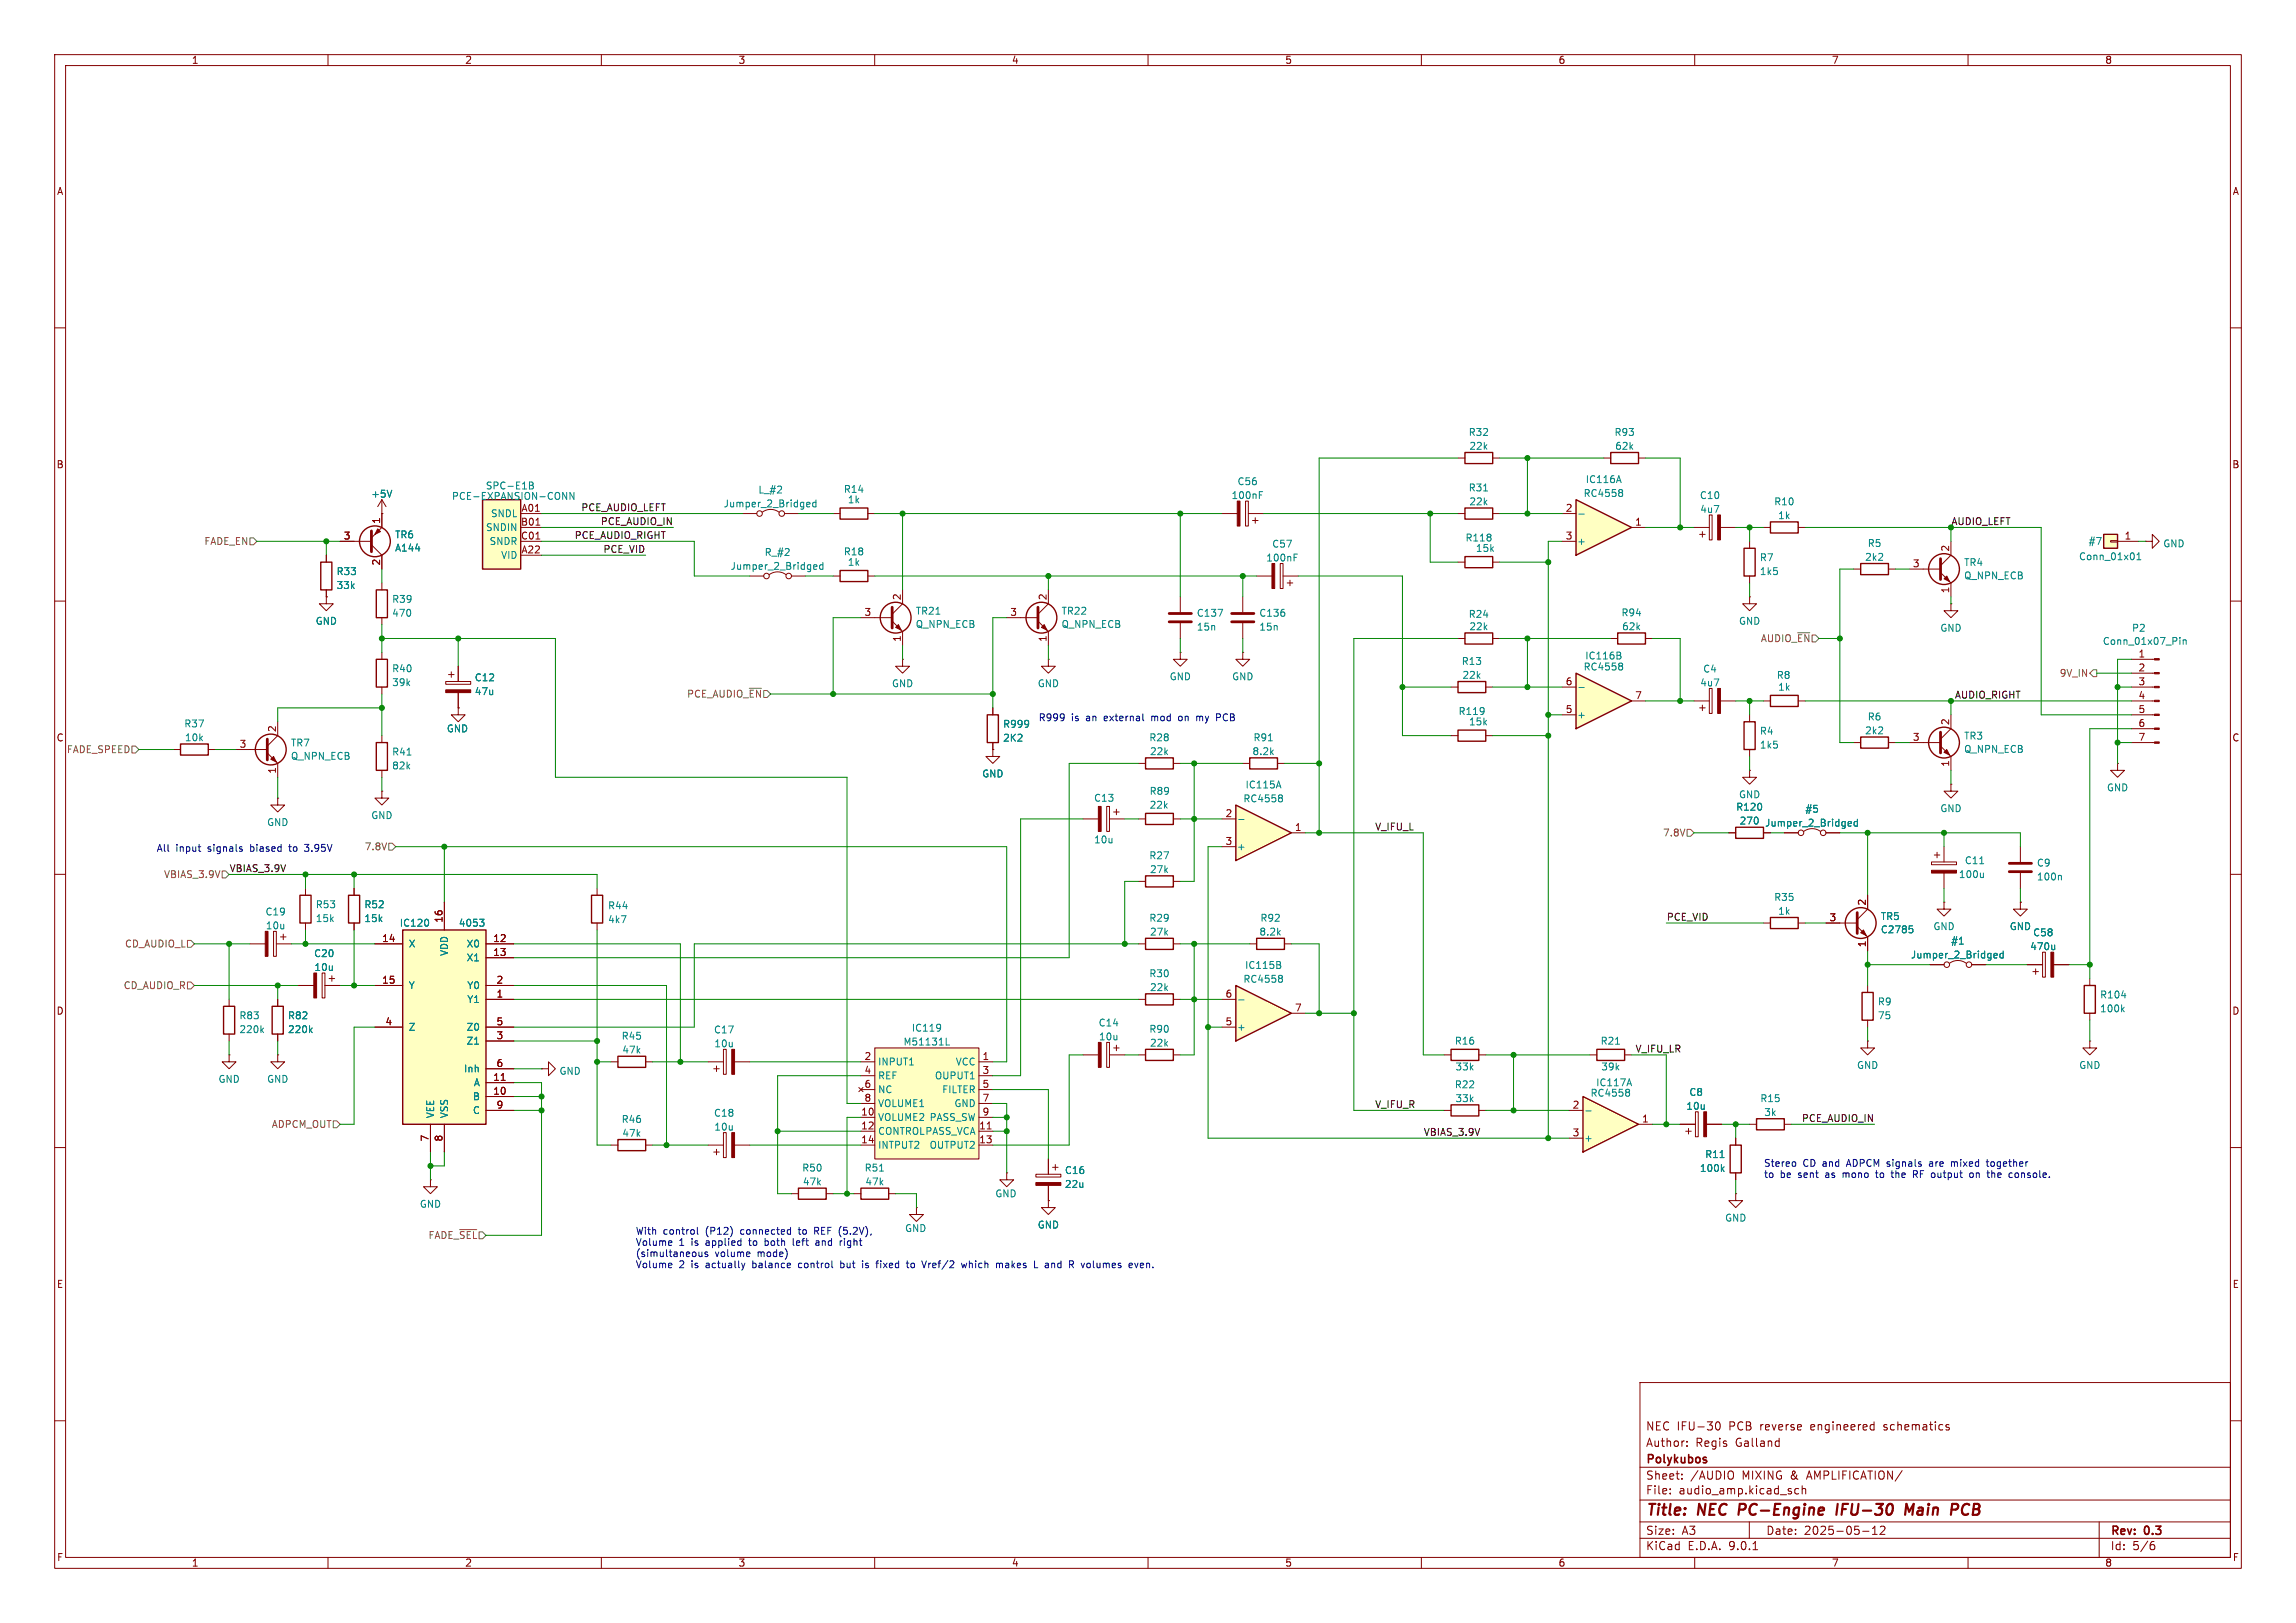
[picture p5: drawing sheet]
<svg xmlns="http://www.w3.org/2000/svg" width="420mm" height="297mm" viewBox="0 0 420 297" stroke-linecap="round" stroke-linejoin="round" font-family="sans-serif">
<defs><g id="words">
<g font-size="2.8" fill="#840000">
<text x="301" y="277.9">Title:</text>
<text x="310.6" y="277.9">NEC</text>
<text x="318.9" y="277.9">PC-Engine</text>
<text x="337.6" y="277.9">IFU-30</text>
<text x="351" y="277.9">Main</text>
<text x="360.1" y="277.9">PCB</text>
</g>
<g font-size="2.1" fill="#840000">
<text x="301" y="262">NEC IFU-30</text>
<text x="316.3" y="262">PCB</text>
<text x="322.1" y="262">reverse</text>
<text x="331.5" y="262">engineered</text>
<text x="345" y="262">schematics</text>
<text x="301" y="268.2">Polykubos</text>
<text x="301" y="265">Author:</text>
<text x="310.1" y="265">Regis</text>
<text x="317.5" y="265">Galland</text>
<text x="301" y="273.7">File:</text>
<text x="301" y="271">Sheet:</text>
<text x="307.1" y="273.7">audio_amp.kicad_sch</text>
<text x="309.2" y="271">/AUDIO</text>
<text x="318.7" y="271">MIXING</text>
<text x="327.7" y="271">&amp;</text>
<text x="330.8" y="271">AMPLIFICATION/</text>
<text x="301" y="281.1">Size:</text>
<text x="307.6" y="281.1">A3</text>
<text x="323" y="281.1">Date:</text>
<text x="330" y="281.1">2025-05-12</text>
<text x="386" y="281.3">Rev:</text>
<text x="392.4" y="281.3">0.3</text>
<text x="301" y="283.9">KiCad</text>
<text x="308.7" y="283.9">E.D.A.</text>
<text x="316.3" y="283.9">9.0.1</text>
<text x="386" y="283.9">Id:</text>
<text x="390.1" y="283.9">5/6</text>
</g>
<g font-size="1.8" fill="#840000">
<text x="35" y="11.9">1</text>
<text x="85" y="11.9">2</text>
<text x="135" y="11.9">3</text>
<text x="185" y="11.9">4</text>
<text x="235" y="11.9">5</text>
<text x="285" y="11.9">6</text>
<text x="335" y="11.9">7</text>
<text x="385" y="11.9">8</text>
<text x="10.3" y="35.9">A</text>
<text x="408.3" y="35.9">A</text>
<text x="10.3" y="85.9">B</text>
<text x="408.2" y="85.9">B</text>
<text x="69.6" y="96" transform="rotate(-90 69.6 96)">1</text>
<text x="95.3" y="93.7">A01</text>
<text x="286.3" y="93.7">2</text>
<text x="62.8" y="98.8">3</text>
<text x="95.2" y="96.3">B01</text>
<text x="95.2" y="98.8">C01</text>
<text x="95.3" y="101.3">A22</text>
<text x="286.3" y="98.8">3</text>
<text x="299" y="96.3">1</text>
<text x="356.6" y="101" transform="rotate(-90 356.6 101)">2</text>
<text x="388.5" y="98.8">1</text>
<text x="69.6" y="103.6" transform="rotate(-90 69.6 103.6)">2</text>
<text x="349.8" y="103.9">3</text>
<text x="158" y="112.8">3</text>
<text x="164.8" y="109.9" transform="rotate(-90 164.8 109.9)">2</text>
<text x="184.7" y="112.8">3</text>
<text x="191.5" y="109.9" transform="rotate(-90 191.5 109.9)">2</text>
<text x="356.6" y="108.7" transform="rotate(-90 356.6 108.7)">1</text>
<text x="164.8" y="117.5" transform="rotate(-90 164.8 117.5)">1</text>
<text x="191.5" y="117.5" transform="rotate(-90 191.5 117.5)">1</text>
<text x="286.3" y="125.5">6</text>
<text x="391.1" y="120.4">1</text>
<text x="391.1" y="122.9">2</text>
<text x="391.1" y="125.5">3</text>
<text x="286.3" y="130.6">5</text>
<text x="299" y="128">7</text>
<text x="391.1" y="128">4</text>
<text x="391.1" y="130.6">5</text>
<text x="10.3" y="135.9">C</text>
<text x="43.7" y="136.9">3</text>
<text x="50.5" y="134.1" transform="rotate(-90 50.5 134.1)">2</text>
<text x="349.8" y="135.6">3</text>
<text x="356.6" y="132.8" transform="rotate(-90 356.6 132.8)">2</text>
<text x="391.1" y="133.1">6</text>
<text x="391.1" y="135.6">7</text>
<text x="408.2" y="135.9">C</text>
<text x="50.5" y="141.7" transform="rotate(-90 50.5 141.7)">1</text>
<text x="356.6" y="140.4" transform="rotate(-90 356.6 140.4)">1</text>
<text x="224.1" y="149.6">2</text>
<text x="224.1" y="154.7">3</text>
<text x="236.8" y="152.1">1</text>
<text x="322.8" y="151.5">Jumper_2_Bridged</text>
<text x="341.4" y="165.8" transform="rotate(-90 341.4 165.8)">2</text>
<text x="69.8" y="172.5">14</text>
<text x="81" y="169" transform="rotate(-90 81 169)">16</text>
<text x="90.1" y="172.5">12</text>
<text x="334.6" y="168.7">3</text>
<text x="341.4" y="173.4" transform="rotate(-90 341.4 173.4)">1</text>
<text x="90.1" y="175">13</text>
<text x="349.5" y="175.6">Jumper_2_Bridged</text>
<text x="10.3" y="185.9">D</text>
<text x="69.8" y="180.1">15</text>
<text x="90.7" y="180.1">2</text>
<text x="90.7" y="182.6">1</text>
<text x="224.1" y="182.6">6</text>
<text x="236.8" y="185.2">7</text>
<text x="408.2" y="185.9">D</text>
<text x="70.4" y="187.7">4</text>
<text x="90.7" y="187.7">5</text>
<text x="90.7" y="190.2">3</text>
<text x="224.1" y="187.7">5</text>
<text x="90.1" y="197.9">11</text>
<text x="90.7" y="195.3">6</text>
<text x="158" y="194.1">2</text>
<text x="158" y="196.6">4</text>
<text x="179.6" y="194.1">1</text>
<text x="179.6" y="196.6">3</text>
<text x="90.1" y="200.4">10</text>
<text x="90.7" y="202.9">9</text>
<text x="158" y="199.1">6</text>
<text x="158" y="201.7">8</text>
<text x="179.6" y="199.1">5</text>
<text x="179.6" y="201.7">7</text>
<text x="287.6" y="202.9">2</text>
<text x="78.5" y="209" transform="rotate(-90 78.5 209)">7</text>
<text x="81" y="209" transform="rotate(-90 81 209)">8</text>
<text x="157.4" y="204.2">10</text>
<text x="157.4" y="206.8">12</text>
<text x="157.4" y="209.3">14</text>
<text x="179" y="206.8">11</text>
<text x="179" y="209.3">13</text>
<text x="179.6" y="204.2">9</text>
<text x="287.6" y="208">3</text>
<text x="300.3" y="205.5">1</text>
<text x="10.3" y="235.9">E</text>
<text x="408.3" y="235.9">E</text>
<text x="10.3" y="285.9">F</text>
<text x="35" y="286.9">1</text>
<text x="85" y="286.9">2</text>
<text x="135" y="286.9">3</text>
<text x="185" y="286.9">4</text>
<text x="235" y="286.9">5</text>
<text x="285" y="286.9">6</text>
<text x="335" y="286.9">7</text>
<text x="385" y="286.9">8</text>
<text x="408.3" y="285.9">F</text>
</g>
<g font-size="1.8" fill="#008484">
<text x="268.6" y="80">R32</text>
<text x="268.7" y="82.5">22k</text>
<text x="295.2" y="80">R93</text>
<text x="295.4" y="82.5">62k</text>
<text x="88.8" y="89.8">SPC-E1B</text>
<text x="226.3" y="89">C56</text>
<text x="290" y="88.6">IC116A</text>
<text x="67.8" y="91.3">+5V</text>
<text x="82.6" y="91.7">PCE-EXPANSION-CONN</text>
<text x="89.7" y="94.8">SNDL</text>
<text x="132.3" y="93">Jumper_2_Bridged</text>
<text x="138.6" y="90.5">L_#2</text>
<text x="154.3" y="90.4">R14</text>
<text x="155" y="92.3">1k</text>
<text x="225.2" y="91.5">100nF</text>
<text x="268.6" y="90.1">R31</text>
<text x="268.7" y="92.7">22k</text>
<text x="289.6" y="91.1">RC4558</text>
<text x="310.9" y="91.5">C10</text>
<text x="310.9" y="94.1">4u7</text>
<text x="324.4" y="92.7">R10</text>
<text x="325.2" y="95.2">1k</text>
<text x="72.2" y="98.7">TR6</text>
<text x="72.2" y="101.1">A144</text>
<text x="88.8" y="97.4">SNDIN</text>
<text x="89.5" y="99.9">SNDR</text>
<text x="139.8" y="101.9">R_#2</text>
<text x="154.3" y="101.8">R18</text>
<text x="232.6" y="100.4">C57</text>
<text x="268" y="99.3">R118</text>
<text x="269.9" y="101.2">15k</text>
<text x="288.4" y="99.9">+</text>
<text x="341.6" y="100.3">R5</text>
<text x="381.9" y="99.9">#7</text>
<text x="395.6" y="100.4">GND</text>
<text x="61.5" y="108">33k</text>
<text x="61.5" y="105.4">R33</text>
<text x="91.6" y="102.5">VID</text>
<text x="133.6" y="104.5">Jumper_2_Bridged</text>
<text x="155" y="103.7">1k</text>
<text x="231.5" y="103">100nF</text>
<text x="321.8" y="102.9">R7</text>
<text x="321.8" y="105.4">1k5</text>
<text x="341.1" y="102.8">2k2</text>
<text x="359.2" y="103.8">TR4</text>
<text x="359.2" y="106.2">Q_NPN_ECB</text>
<text x="380.2" y="102.7">Conn_01x01</text>
<text x="71.6" y="113.1">470</text>
<text x="71.6" y="110.5">R39</text>
<text x="167.4" y="112.7">TR21</text>
<text x="194.1" y="112.7">TR22</text>
<text x="218.8" y="113.1">C137</text>
<text x="230.3" y="113.1">C136</text>
<text x="268.6" y="113.3">R24</text>
<text x="296.5" y="113">R94</text>
<text x="57.7" y="114.5">GND</text>
<text x="167.4" y="115.1">Q_NPN_ECB</text>
<text x="194.1" y="115.1">Q_NPN_ECB</text>
<text x="218.8" y="115.6">15n</text>
<text x="230.3" y="115.6">15n</text>
<text x="268.7" y="115.5">22k</text>
<text x="296.6" y="115.5">62k</text>
<text x="318" y="114.5">GND</text>
<text x="354.8" y="115.8">GND</text>
<text x="384.6" y="118.2">Conn_01x07_Pin</text>
<text x="389.9" y="115.8">P2</text>
<text x="71.6" y="125.8">39k</text>
<text x="71.6" y="123.2">R40</text>
<text x="86.8" y="124.9">C12</text>
<text x="163.1" y="126">GND</text>
<text x="189.7" y="126">GND</text>
<text x="213.9" y="124.7">GND</text>
<text x="225.3" y="124.7">GND</text>
<text x="267.3" y="121.9">R13</text>
<text x="267.4" y="124.4">22k</text>
<text x="289.6" y="122.9">RC4558</text>
<text x="289.9" y="120.9">IC116B</text>
<text x="310.9" y="125.8">4u7</text>
<text x="311.5" y="123.3">C4</text>
<text x="324.9" y="124.4">R8</text>
<text x="86.8" y="127.4">47u</text>
<text x="266.7" y="131">R119</text>
<text x="288.4" y="131.7">+</text>
<text x="325.2" y="126.6">1k</text>
<text x="33.6" y="133.3">R37</text>
<text x="33.7" y="135.8">10k</text>
<text x="53.1" y="136.8">TR7</text>
<text x="81.6" y="134.2">GND</text>
<text x="183.4" y="133.4">R999</text>
<text x="183.4" y="135.9">2K2</text>
<text x="210.1" y="135.8">R28</text>
<text x="229.2" y="135.8">R91</text>
<text x="268.6" y="132.9">15k</text>
<text x="321.8" y="134.6">R4</text>
<text x="321.8" y="137.2">1k5</text>
<text x="341.1" y="134.6">2k2</text>
<text x="341.6" y="132">R6</text>
<text x="359.2" y="135.5">TR3</text>
<text x="359.2" y="138">Q_NPN_ECB</text>
<text x="53.1" y="139.2">Q_NPN_ECB</text>
<text x="71.6" y="141">82k</text>
<text x="71.6" y="138.5">R41</text>
<text x="179.6" y="142.5">GND</text>
<text x="210.3" y="138.4">22k</text>
<text x="229" y="138.4">8.2k</text>
<text x="200" y="146.9">C13</text>
<text x="210.2" y="148.2">22k</text>
<text x="210.2" y="145.6">R89</text>
<text x="227.3" y="147">RC4558</text>
<text x="227.7" y="144.5">IC115A</text>
<text x="317.5" y="148.5">R120</text>
<text x="318" y="146.3">GND</text>
<text x="330.1" y="148.9">#5</text>
<text x="354.8" y="148.8">GND</text>
<text x="385.3" y="145">GND</text>
<text x="48.8" y="151.4">GND</text>
<text x="67.8" y="150.1">GND</text>
<text x="200" y="154.5">10u</text>
<text x="226.2" y="155.8">+</text>
<text x="318.1" y="151.1">270</text>
<text x="210.1" y="157.4">R27</text>
<text x="210.3" y="160">27k</text>
<text x="358.2" y="160.9">100u</text>
<text x="359.3" y="158.3">C11</text>
<text x="372.5" y="158.8">C9</text>
<text x="372.5" y="161.3">100n</text>
<text x="48.5" y="167.7">C19</text>
<text x="57.7" y="166.4">R53</text>
<text x="66.6" y="166.4">R52</text>
<text x="111.1" y="166.6">R44</text>
<text x="324.4" y="165.1">R35</text>
<text x="325.2" y="167.6">1k</text>
<text x="48.5" y="170.3">10u</text>
<text x="57.7" y="168.9">15k</text>
<text x="66.6" y="168.9">15k</text>
<text x="73" y="169.8">IC120</text>
<text x="74.7" y="173.6">X</text>
<text x="83.8" y="169.8">4053</text>
<text x="85.3" y="173.6">X0</text>
<text x="111.1" y="169.1">4k7</text>
<text x="210.1" y="168.9">R29</text>
<text x="210.3" y="171.4">27k</text>
<text x="230.3" y="171.4">8.2k</text>
<text x="230.5" y="168.9">R92</text>
<text x="344" y="168.6">TR5</text>
<text x="344" y="171">C2785</text>
<text x="353.6" y="170.4">GND</text>
<text x="356.8" y="173.1">#1</text>
<text x="367.5" y="170.4">GND</text>
<text x="371.8" y="171.5">C58</text>
<text x="57.4" y="175.3">C20</text>
<text x="57.4" y="177.9">10u</text>
<text x="82.1" y="175" transform="rotate(-90 82.1 175)">VDD</text>
<text x="85.3" y="176.1">X1</text>
<text x="210.1" y="179">R30</text>
<text x="227.7" y="177.5">IC115B</text>
<text x="371.3" y="174.1">470u</text>
<text x="74.7" y="181.2">Y</text>
<text x="85.4" y="181.2">Y0</text>
<text x="85.4" y="183.7">Y1</text>
<text x="210.3" y="181.6">22k</text>
<text x="227.3" y="180">RC4558</text>
<text x="343.4" y="184.2">R9</text>
<text x="384.1" y="182.9">R104</text>
<text x="384.1" y="185.4">100k</text>
<text x="43.7" y="186.7">R83</text>
<text x="43.7" y="189.3">220k</text>
<text x="52.6" y="186.7">R82</text>
<text x="52.6" y="189.3">220k</text>
<text x="74.7" y="188.8">Z</text>
<text x="85.3" y="188.8">Z0</text>
<text x="85.3" y="191.4">Z1</text>
<text x="113.6" y="190.5">R45</text>
<text x="130.5" y="189.3">C17</text>
<text x="130.6" y="191.9">10u</text>
<text x="165.2" y="191.5">M51131L</text>
<text x="166.7" y="189">IC119</text>
<text x="200.9" y="188">C14</text>
<text x="200.9" y="190.6">10u</text>
<text x="210.1" y="189.2">R90</text>
<text x="210.3" y="191.7">22k</text>
<text x="226.2" y="188.8">+</text>
<text x="266" y="191.4">R16</text>
<text x="292.7" y="191.4">R21</text>
<text x="343.4" y="186.7">75</text>
<text x="84.8" y="196.4">Inh</text>
<text x="102.2" y="196.9">GND</text>
<text x="113.7" y="193">47k</text>
<text x="160.5" y="195.2">INPUT1</text>
<text x="160.5" y="197.7">REF</text>
<text x="170.9" y="197.7">OUPUT1</text>
<text x="174.7" y="195.2">VCC</text>
<text x="266.1" y="196.1">33k</text>
<text x="292.8" y="196.1">39k</text>
<text x="339.6" y="195.8">GND</text>
<text x="380.2" y="195.8">GND</text>
<text x="39.9" y="198.3">GND</text>
<text x="48.8" y="198.3">GND</text>
<text x="86.4" y="201.5">B</text>
<text x="86.6" y="199">A</text>
<text x="160.5" y="200.3">NC</text>
<text x="160.5" y="202.8">VOLUME1</text>
<text x="172.3" y="200.3">FILTER</text>
<text x="174.5" y="202.8">GND</text>
<text x="266" y="199.3">R22</text>
<text x="266.1" y="201.9">33k</text>
<text x="290.8" y="200.9">RC4558</text>
<text x="291.9" y="199">IC117A</text>
<text x="308.4" y="203.3">10u</text>
<text x="308.9" y="200.7">C8</text>
<text x="321.9" y="201.9">R15</text>
<text x="79.6" y="204.7" transform="rotate(-90 79.6 204.7)">VEE</text>
<text x="82.1" y="204.7" transform="rotate(-90 82.1 204.7)">VSS</text>
<text x="86.4" y="204.1">C</text>
<text x="113.6" y="205.7">R46</text>
<text x="113.7" y="208.2">47k</text>
<text x="130.5" y="204.6">C18</text>
<text x="130.6" y="207.1">10u</text>
<text x="160.5" y="205.3">VOLUME2 PASS_SW</text>
<text x="160.5" y="207.9">CONTROLPASS_VCA</text>
<text x="289.7" y="209.1">+</text>
<text x="322.6" y="204.4">3k</text>
<text x="146.6" y="214.6">R50</text>
<text x="158.1" y="214.6">R51</text>
<text x="160.5" y="210.4">INTPUT2</text>
<text x="170" y="210.4">OUTPUT2</text>
<text x="194.7" y="215">C16</text>
<text x="310.9" y="214.7">100k</text>
<text x="311.8" y="212.1">R11</text>
<text x="76.7" y="221.2">GND</text>
<text x="146.8" y="217.1">47k</text>
<text x="158.2" y="217.1">47k</text>
<text x="182" y="219.3">GND</text>
<text x="194.7" y="217.6">22u</text>
<text x="165.5" y="225.7">GND</text>
<text x="189.7" y="225">GND</text>
<text x="315.5" y="223.7">GND</text>
</g>
<g font-size="1.8">
<text x="106.2" y="93.6">PCE_AUDIO_LEFT</text>
<text x="105" y="98.7">PCE_AUDIO_RIGHT</text>
<text x="109.8" y="96.2">PCE_AUDIO_IN</text>
<text x="110.3" y="101.3">PCE_VID</text>
<text x="357.5" y="127.9">AUDIO_RIGHT</text>
<text x="251.5" y="152.1">V_IFU_L</text>
<text x="41.9" y="159.7">VBIAS_3.9V</text>
<text x="304.8" y="168.6">PCE_VID</text>
<text x="299.1" y="192.7">V_IFU_LR</text>
<text x="251.5" y="202.9">V_IFU_R</text>
<text x="260.3" y="207.9">VBIAS_3.9V</text>
<text x="329.5" y="205.4">PCE_AUDIO_IN</text>
</g>
<g font-size="1.8" fill="#848400">
<text x="37.3" y="99.9">FADE_EN</text>
<text x="322" y="117.7">AUDIO_~{EN}</text>
<text x="376.7" y="124.1">9V_IN</text>
<text x="125.6" y="127.9">PCE_AUDIO_~{EN}</text>
<text x="12.1" y="138">FADE_SPEED</text>
<text x="66.6" y="155.8">7.8V</text>
<text x="304.1" y="153.3">7.8V</text>
<text x="29.9" y="160.9">VBIAS_3.9V</text>
<text x="22.8" y="173.6">CD_AUDIO_L</text>
<text x="22.5" y="181.2">CD_AUDIO_R</text>
<text x="49.6" y="206.6">ADPCM_OUT</text>
<text x="78.3" y="226.9">FADE_~{SEL}</text>
</g>
<text font-size="1.8" fill="#008400" x="356.9" y="96.2">AUDIO_LEFT</text>
<g font-size="1.8" fill="#0000c2">
<text x="189.9" y="132.2">R999</text>
<text x="196" y="132.2">is</text>
<text x="198.8" y="132.2">an</text>
<text x="202.2" y="132.2">external</text>
<text x="211.1" y="132.2">mod</text>
<text x="216.3" y="132.2">on</text>
<text x="219.7" y="132.2">my</text>
<text x="223.6" y="132.2">PCB</text>
<text x="28.6" y="156">All</text>
<text x="32.2" y="156">input</text>
<text x="38.1" y="156">signals</text>
<text x="46.1" y="156">biased</text>
<text x="53.4" y="156">to</text>
<text x="56.4" y="156">3.95V</text>
<text x="322.6" y="213.6">Stereo</text>
<text x="322.6" y="215.6">to</text>
<text x="325.6" y="215.6">be</text>
<text x="329" y="215.6">sent</text>
<text x="329.8" y="213.6">CD and</text>
<text x="334.2" y="215.6">as</text>
<text x="337.5" y="215.6">mono</text>
<text x="338.1" y="213.6">ADPCM signals</text>
<text x="343.9" y="215.6">to</text>
<text x="346.9" y="215.6">the</text>
<text x="351" y="215.6">RF output</text>
<text x="353.6" y="213.6">are</text>
<text x="357.8" y="213.6">mixed</text>
<text x="361.8" y="215.6">on</text>
<text x="364.5" y="213.6">together</text>
<text x="365.3" y="215.6">the</text>
<text x="369.4" y="215.6">console.</text>
<text x="116.2" y="226">With</text>
<text x="121.3" y="226">control</text>
<text x="129.2" y="226">(P12)</text>
<text x="135.7" y="226">connected</text>
<text x="146.6" y="226">to</text>
<text x="149.6" y="226">REF (5.2V),</text>
<text x="116.2" y="228.1">Volume</text>
<text x="116.2" y="230.1">(simultaneous</text>
<text x="116.2" y="232.2">Volume</text>
<text x="124.2" y="228.1">1</text>
<text x="124.2" y="232.2">2</text>
<text x="126.6" y="228.1">is</text>
<text x="126.6" y="232.2">is</text>
<text x="129.4" y="228.1">applied</text>
<text x="129.4" y="232.2">actually</text>
<text x="130.8" y="230.1">volume</text>
<text x="137.5" y="228.1">to</text>
<text x="138.1" y="232.2">balance</text>
<text x="138.7" y="230.1">mode)</text>
<text x="140.6" y="228.1">both</text>
<text x="145.9" y="228.1">left</text>
<text x="146.7" y="232.2">control</text>
<text x="150.3" y="228.1">and</text>
<text x="154.6" y="232.2">but</text>
<text x="154.9" y="228.1">right</text>
<text x="158.8" y="232.2">is</text>
<text x="161.6" y="232.2">fixed</text>
<text x="167.4" y="232.2">to</text>
<text x="170.4" y="232.2">Vref/2</text>
<text x="177.8" y="232.2">which</text>
<text x="184.3" y="232.2">makes</text>
<text x="191.5" y="232.2">L and</text>
<text x="198.3" y="232.2">R volumes</text>
<text x="209.6" y="232.2">even.</text>
</g>
</g></defs>
<g fill="none" stroke="#840000" stroke-width=".18">
<path d="M10 10h400v277h-400zM12 12h396v273h-396zM60 10v2M110 10v2M160 10v2M210 10v2M260 10v2M310 10v2M360 10v2M10 60h2M408 60h2M10 110h2"/>
<path d="M184.1 113h5.8M189.9 113.7l1.9 1.9v2.5M191.8 108v2.5l-1.9 1.9M215.9 119.4v1.3h1.3l-1.3 1.2-1.3-1.2h1.3M215.9 119.4h.1M215.9 109.2v2.8M215.9 114v2.8M227.3 119.4v1.3h1.3l-1.3 1.2-1.2-1.2h1.2M227.3 119.4h.1M227.3 109.2v2.8M227.3 114v2.8M229.9 105.4h2.8"/>
<path d="M234.2 103.1h.5v4.6h-.5zM234.7 105.4h2.8M235.5 106.7h1M236 106.2v1M408 110h2M191.8 120.7v1.2h1.2l-1.2 1.3-1.3-1.3h1.3M191.8 120.7h.1M208.3 139.7h1.2M214.6 139.7h1.3M227.3 139.7h1.3M233.7 139.7h1.2M387.3 139.7v1.3h1.3l-1.3 1.2-1.2-1.2h1.2"/>
<path d="M387.3 139.7h.1M10 160h2M353.3 157.7h4.6v.5h-4.6zM353.8 156.5h1M354.3 156v1M355.6 154.9v2.8M355.6 159.8v2.8M356.9 143.5v1.3h1.2l-1.2 1.3-1.3-1.3h1.3M356.9 143.5h.1M369.6 154.9v2.8M369.6 159.8v2.8M408 160h2"/>
<path d="M334 168.9h5.7M339.7 169.5l1.9 2v2.5M341.6 163.8v2.6l-1.9 1.9M355.6 165.1v1.3h1.3l-1.3 1.2-1.3-1.2h1.3M355.6 165.1h.1M356.6 176.3a2.54 2.54 0 0 1 3.1 0M369.6 165.1v1.3h1.2l-1.2 1.2-1.3-1.2h1.3M369.6 165.1h.1M370.8 176.5h2.8M371.9 177.8h1M372.4 177.3v1M373.6 174.2h.5v4.6h-.5z"/>
<path d="M375.7 176.5h2.8M382.3 179.1v1.2M341.6 190.5v1.3h1.3l-1.3 1.2-1.2-1.2h1.2M341.6 190.5h.1M341.6 180.3v1.3M341.6 186.7v1.3M382.3 190.5v1.3h1.2l-1.2 1.2-1.3-1.2h1.3M382.3 190.5h.1M382.3 185.4v1.3M10 210h2M408 210h2M300 253h108v32h-108z"/>
<path d="M10 260h2M300 278.5h108M300 274.5h108M300 268.5h108M305.5 273.2v.2M305.5 272.5v.1M307.7 270.5v.2M307.7 269.8v.1M308.6 264.5v.2M308.6 263.8v.1M313.9 260.3l.3-.1a.8 .8 0 0 1 .5 .7 .8 .8 0 0 1-.5 .8l-.3-.2-.1-.4zM317 269.4v1.1"/>
<path d="M320 278.5v3M325.3 263.7l.1 .1M325.4 263.2v1.5M325.4 264.6l-.1 .1M329 272.5l-.4-.1-.3 .3v.4l.1 .2h.6M329.7 272.5l.2-.1 .3 .1 .1 .9M329.7 271.9v1.5M342.4 260.7l.4 .1M342.5 279.7l.4-.4v1.5M342.8 261.6l-.4 .1M342.8 260.2v1.5M343.9 279.4l.6-.1 .2 .1 .1 .3-.9 1.1h.9"/>
<path d="M356 261.1l.5 .2 .1 .1-.1 .2-.4 .1M356 260.8h.5M384 278.5v6.5M408 260h2M60 285v2M110 285v2M160 285v2M210 285v2M260 285v2M300 281.5h108M310 285v2M320.7 283.6h.8"/>
<path d="M340.7 280.2h1.2M342.5 280.8h.9M360 285v2M393.6 282.7h.4l.2 .2-.1 .5-.5 .2M394 282.1l-.4 .1"/>
<circle cx="356.1" cy="176.5" r=".51"/>
<circle cx="360.2" cy="176.5" r=".51"/>
</g>
<path d="M318.3 275.2l-.3 2M336.2 275.2l-.3 2M348.5 277.2l.2-2 .5 1.4 .9-1.4-.3 2M359.4 275.3a1.11 1.11 0 0 0 0 1.9" fill="none" stroke="#840000" stroke-width=".4"/>
<g fill="#840000" stroke="#840000" stroke-width=".18">
<path d="M353.3 159.3h4.6v.5h-4.6z"/>
<path d="M375.2 174.2h.5v4.6h-.5z"/>
<path d="M340.4 170.7l.5-.5 .5 1z"/>
<path d="M232.7 103.1h.5v4.6h-.5z"/>
<path d="M190.5 114.8l.5-.5 .5 1z"/>
</g>
<g fill="none" stroke="#008484" stroke-width=".18">
<path d="M222.8 111.5h.8l-.5 1.3M236.7 102h.4M236.7 101.4h.6M232 135.6h.7M362.1 158.1h.8M362.8 159.7v.9M349.3 169.4h.6M349.7 169.9l.2 .3v.3l-.2 .2M358.4 172.8h.7M362.8 160.5l-.2 .1M364.8 175.3h.5M364.8 174.5h.4l.1 .3-.6 .1"/>
<path d="M366.4 174.5h-.3l-.3 .2 .1 .6h.5M366.4 174v1.3M375.8 172.9v.9M375.8 173.7l-.1 .1M376.9 160.2l.2 .2v.6M388.1 182.2h.8M388.2 184.7l.4 .5M388.6 184.3l-.5 .5"/>
</g>
<path d="M189.9 111.1v3.8M213.9 112.3h4M213.9 113.8h4M225.3 112.3h4.1M225.3 113.8h4.1M367.5 159.5h4.1M367.5 158h4.1M339.7 167v3.8" fill="none" stroke="#840000" stroke-width=".51"/>
<g fill="none" stroke="#840000" stroke-width=".25">
<path d="M209.5 138.7h5.1v2h-5.1zM228.6 138.7h5.1v2h-5.1zM340.6 181.6h2v5.1h-2zM381.3 180.3h2v5.1h-2z"/>
<circle cx="190.5" cy="113" r="2.82"/>
<circle cx="340.4" cy="168.9" r="2.82"/>
</g>
<path d="M288.3 91.4l10.1 5.1-10.1 5.1z" fill="#ffffc2"/>
<path d="M288.3 91.4l10.1 5.1-10.1 5.1zM323.8 95.5h5.1v2h-5.1zM319 100.3h2.1v5.1h-2.1zM266.7 133.6h5.1v2h-5.1zM266.7 124.7h5.1v2h-5.1zM319 132.1h2.1v5.1h-2.1zM323.8 127.3h5.1v2h-5.1z" fill="none" stroke="#840000" stroke-width=".25"/>
<g fill="none" stroke="#840000" stroke-width=".18">
<path d="M285.7 99.1h2.6M285.7 94h2.6M298.4 96.5h2.6M320 99.1v1.2M322.6 96.5h1.2M328.9 96.5h1.3M320 105.4v1.3M265.4 134.6h1.3M265.4 125.7h1.3M271.8 134.6h1.2M271.8 125.7h1.2M320 130.8v1.3"/>
<path d="M320 137.2v1.2M322.6 128.3h1.2M328.9 128.3h1.3M320 141v1.2h1.3l-1.3 1.3-1.2-1.3h1.2M320 141h.1"/>
</g>
<path d="M288.8 94.1h1M296.1 87l.4 1.3M296.6 89.6l.2 .2-.2 .3 .2 .3v.2l-.2 .3" fill="none" stroke="#008484" stroke-width=".18"/>
<path d="M288.3 123.2l10.1 5.1-10.1 5.1z" fill="#ffffc2"/>
<path d="M268 101.9h5v2h-5zM268 115.8h5v2.1h-5zM295.9 115.8h5.1v2.1h-5.1zM288.3 123.2l10.1 5.1-10.1 5.1zM317.5 151.4h5.1v2h-5.1z" fill="none" stroke="#840000" stroke-width=".25"/>
<g fill="none" stroke="#840000" stroke-width=".18">
<path d="M309.9 96.5h2.8M310.9 97.8h1M311.4 97.3v1M312.7 94.2h.5v4.6h-.5zM314.7 96.5h2.8M266.7 116.8h1.3M266.7 102.9h1.3M273 116.8h1.3M273 102.9h1.3M294.6 116.8h1.3M301 116.8h1.3M320 109.2v1.3h1.3l-1.3 1.3-1.2-1.3h1.2"/>
<path d="M320 109.2h.1M285.7 130.8h2.6M285.7 125.7h2.6M298.4 128.3h2.6M316.2 152.4h1.3M329.9 152.1a2.54 2.54 0 0 1 3.1 0"/>
<circle cx="329.4" cy="152.4" r=".51"/>
<circle cx="333.5" cy="152.4" r=".51"/>
</g>
<path d="M296.2 119.3l.3 .3-.3 .3 .3 .3v.3l-.2 .1M288.8 125.8h1M296.6 121.3l.2 .3-.2 .3 .2 .2v.3l-.2 .2M338.1 151.1h.5M338.1 150.4l.4-.1 .2 .3-.6 .2M339.8 150.4l-.4-.1-.2 .3 .1 .5h.5M339.8 149.9v1.3" fill="none" stroke="#008484" stroke-width=".18"/>
<path d="M314.2 94.2h.5v4.6h-.5z" fill="#840000" stroke="#840000" stroke-width=".18"/>
<path d="M226.1 180.3l10.1 5.1-10.1 5.1z" fill="#ffffc2"/>
<path d="M209.5 148.8h5.1v2.1h-5.1zM209.5 171.7h5.1v2h-5.1zM209.5 160.3h5.1v2h-5.1zM229.9 171.7h5v2h-5zM209.5 181.9h5.1v2h-5.1zM226.1 180.3l10.1 5.1-10.1 5.1z" fill="none" stroke="#840000" stroke-width=".25"/>
<g fill="none" stroke="#840000" stroke-width=".18">
<path d="M198.1 149.9h2.8M202.4 147.6h.5v4.5h-.5zM202.9 149.9h2.8M203.7 148.6h1M204.2 148.1v1M208.3 149.9h1.2M214.6 149.9h1.3M208.3 172.7h1.2M208.3 161.3h1.2M214.6 172.7h1.3M214.6 161.3h1.3M228.6 172.7h1.3"/>
<path d="M234.9 172.7h1.3M208.3 182.9h1.2M214.6 182.9h1.3M223.5 188h2.6M223.5 182.9h2.6M236.2 185.4h2.6"/>
</g>
<path d="M234 175.9l.2 .3-.2 .4 .3 .2-.1 .3-.2 .1M234.3 178.5l.3 .2-.3 .3 .3 .3v.2l-.3 .3M226.6 183h1" fill="none" stroke="#008484" stroke-width=".18"/>
<path d="M200.9 147.6h.5v4.5h-.5z" fill="#840000" stroke="#840000" stroke-width=".18"/>
<path d="M226.1 147.3l10.1 5.1-10.1 5.1z" fill="#ffffc2"/>
<g fill="none" stroke="#840000" stroke-width=".25">
<path d="M180.6 130.8h2v5.1h-2zM226.1 147.3l10.1 5.1-10.1 5.1zM108.2 163.8h2v5.1h-2zM40.9 184.2h2v5h-2zM113 193.3h5.1v2h-5.1zM113 208.5h5.1v2.1h-5.1z"/>
<circle cx="355.6" cy="135.9" r="2.82"/>
</g>
<g fill="none" stroke="#840000" stroke-width=".18">
<path d="M140.7 105.2a2.54 2.54 0 0 1 3.1 0M165.1 120.7v1.2h1.3l-1.3 1.3-1.3-1.3h1.3M165.1 120.7h.1M181.6 137.2v1.2h1.3l-1.3 1.3-1.3-1.3h1.3M181.6 137.2h.1M181.6 129.5v1.3M181.6 135.9v1.3M349.2 135.9h5.8M355 136.5l1.9 1.9v2.6M356.9 130.8v2.6l-1.9 1.9M223.5 154.9h2.6M223.5 149.9h2.6"/>
<path d="M236.2 152.4h2.6M109.2 162.6v1.2M109.2 168.9v1.3M41.9 193v1.3h1.3l-1.3 1.3-1.3-1.3h1.3M41.9 193h.1M41.9 182.9v1.3M41.9 189.2v1.3M50.8 193v1.3h1.3l-1.3 1.3-1.3-1.3h1.3M50.8 193h.1M111.8 194.3h1.2M118.1 194.3h1.3M129.5 194.3h2.8"/>
<path d="M130.6 195.6h1M131.1 195.1v1M132.3 192h.5v4.6h-.5zM134.4 194.3h2.8M111.8 209.6h1.2M118.1 209.6h1.3M129.5 209.6h2.8M130.6 210.8h1M131.1 210.3v1M132.3 207.3h.5v4.5h-.5zM134.4 209.6h2.8M184.1 214.6v1.3h1.3l-1.3 1.3-1.2-1.3h1.2"/>
<path d="M184.1 214.6h.1"/>
<circle cx="140.2" cy="105.4" r=".51"/>
<circle cx="144.3" cy="105.4" r=".51"/>
</g>
<path d="M148.9 104.1h.5M148.9 103.4l.4-.1 .1 .3-.6 .2M150.5 103.4l-.3-.1-.3 .3 .1 .5h.5M150.5 102.9v1.3M226.6 150h1M233.9 142.9l.4 1.3M234.3 145.5l.3 .2-.3 .3 .3 .3v.2l-.3 .2M47.9 188.5l.3 .5M48.2 188.1l-.5 .5" fill="none" stroke="#008484" stroke-width=".18"/>
<path d="M355 134v3.8" fill="none" stroke="#840000" stroke-width=".51"/>
<g fill="#840000" stroke="#840000" stroke-width=".18">
<path d="M355.6 137.7l.5-.5 .5 1z"/>
<path d="M133.9 207.3h.5v4.5h-.5z"/>
<path d="M133.9 192h.5v4.6h-.5z"/>
</g>
<path d="M160 191.8h19.1v20.3h-19.1z" fill="#ffffc2"/>
<g fill="none" stroke="#840000" stroke-width=".18">
<path d="M69.8 94h.1M69.8 91.4v2.6M69.8 91.4l-.7 1.3M69.8 91.4l.8 1.3M266.7 94h1.3M266.7 83.8h1.3M273 94h1.3M273 83.8h1.3M31.7 137.2h1.3M38.1 137.2h1.3M43.2 137.2h5.7M48.9 137.8l1.9 1.9v2.5"/>
<path d="M50.8 132.1v2.5l-1.9 1.9M69.8 134.6v1.3M50.8 146.1v1.2h1.3l-1.3 1.3-1.3-1.3h1.3M50.8 146.1h.1M69.8 144.8v1.3h1.3l-1.3 1.2-1.2-1.2h1.2M69.8 144.8h.1M69.8 141v1.2M45.7 172.7h2.8M50 170.4h.5v4.6h-.5zM50.5 172.7h2.8M51.3 171.5h1M51.8 170.9v1.1"/>
<path d="M50.8 182.9v1.3M50.8 189.2v1.3M99.1 195.6h1.2v-1.3l1.3 1.3-1.3 1.3v-1.3M99.1 195.6h.1M157.1 199l.8 .8M157.5 194.3h2.5M157.5 196.9h2.5M157.5 199.4h2.5M157.9 199l-.8 .8M160 191.8h19.1v20.3h-19.1zM179.1 194.3h2.5M179.1 196.9h2.5"/>
<path d="M179.1 199.4h2.5M78.7 215.9v1.3h1.3l-1.3 1.2-1.2-1.2h1.2M78.7 215.9h.1M144.8 218.4h1.2M151.1 218.4h1.3M156.2 218.4h1.3M157.5 201.9h2.5M157.5 204.5h2.5M157.5 207h2.5M157.5 209.6h2.5M162.6 218.4h1.2M179.1 201.9h2.5"/>
<path d="M179.1 204.5h2.5M179.1 207h2.5M179.1 209.6h2.5M180.6 206.6h.7M167.6 221v1.2h1.3l-1.3 1.3-1.2-1.3h1.2M167.6 221h.1"/>
</g>
<path d="M71.7 89.7l-.5 1.3M271.4 89.8h.7M74.5 138.2h.7M56.7 188.5l.4 .5M57.1 188.1l-.5 .5M166.4 194.9h.7M171.9 187.5l.2 .7-.2 .4M172.1 188l-.2 .2M173.1 191.2h.6M160.9 214.3h.7" fill="none" stroke="#008484" stroke-width=".18"/>
<g fill="none" stroke="#840000" stroke-width=".25">
<path d="M268 93h5v2h-5zM268 82.8h5v2h-5zM33 136.1h5.1v2.1h-5.1zM68.8 135.9h2.1v5.1h-2.1zM49.8 184.2h2v5h-2zM146 217.4h5.1v2.1h-5.1zM157.5 217.4h5.1v2.1h-5.1z"/>
<circle cx="49.5" cy="137.2" r="2.82"/>
</g>
<path d="M48.9 135.3v3.8" fill="none" stroke="#840000" stroke-width=".51"/>
<g fill="#840000" stroke="#840000" stroke-width=".18">
<path d="M49.5 138.9l.5-.5 .5 1z"/>
<path d="M48.5 170.4h.5v4.6h-.5z"/>
</g>
<path d="M73.7 170.2h15.2v35.5h-15.2z" fill="#ffffc2"/>
<g fill="none" stroke="#840000" stroke-width=".25">
<path d="M294.6 82.8h5.1v2h-5.1zM54.9 163.8h2v5.1h-2zM63.8 163.8h2v5.1h-2zM73.7 170.2h15.2v35.5h-15.2z"/>
<circle cx="68.6" cy="99.1" r="2.82"/>
</g>
<g fill="none" stroke="#840000" stroke-width=".18">
<path d="M62.2 99.1h5.7M67.9 99.7l1.9 1.9v2.5M69.8 94v2.5l-1.9 1.9M293.4 83.8h1.2M299.7 83.8h1.3M81.5 124.7h4.6v.5h-4.6zM82 123.4h1.1M82.5 122.9v1.1M83.8 129.5v1.3h1.3l-1.3 1.3-1.3-1.3h1.3M83.8 129.5h.1M83.8 121.9v2.8M83.8 126.7v2.8"/>
<path d="M55.9 162.6v1.2M55.9 168.9v1.3M58.9 178.1h.5v4.5h-.5zM60.2 179.1h1M60.7 178.6v1M64.8 162.6v1.2M64.8 168.9v1.3M68.6 172.7h5.1M81.3 165.1v5.1M88.9 172.7h5.1M88.9 175.3h5.1M54.6 180.3h2.8"/>
<path d="M59.4 180.3h2.8M68.6 180.3h5.1M68.6 188h5.1M88.9 180.3h5.1M88.9 182.9h5.1M88.9 188h5.1M88.9 190.5h5.1M88.9 195.6h5.1M88.9 198.1h5.1M91.7 197.7h.7M78.7 205.7v5.1M81.3 205.7v5.1"/>
<path d="M88.9 200.7h5.1M88.9 203.2h5.1"/>
</g>
<path d="M78.3 168.3l.1 .4-.1 .7M87.7 168.2h.8l-.4 .5M88.3 168.7l.2 .2v.3l-.2 .3" fill="none" stroke="#008484" stroke-width=".18"/>
<g fill="#840000" stroke="#840000" stroke-width=".18">
<path d="M57.4 178.1h.5v4.5h-.5z"/>
<path d="M81.5 126.2h4.6v.5h-4.6z"/>
<path d="M69.1 96.8l.5 .5-1 .5z"/>
</g>
<path d="M67.9 97.2v3.8" fill="none" stroke="#840000" stroke-width=".51"/>
<path d="M88.3 91.4h6.9v12.7h-6.9z" fill="#ffffc2"/>
<g fill="none" stroke="#840000" stroke-width=".25">
<path d="M88.3 91.4h6.9v12.7h-6.9zM153.7 93h5v2h-5zM58.7 102.9h2v5.1h-2zM68.8 108h2.1v5h-2.1zM153.7 104.4h5v2h-5zM340.4 103.1h5v2.1h-5zM68.8 120.7h2.1v5h-2.1zM340.4 134.9h5v2h-5zM323.8 167.9h5.1v2h-5.1zM209.5 192h5.1v2.1h-5.1zM292.1 192h5.1v2.1h-5.1zM316.5 209.6h2v5h-2z"/>
<circle cx="163.8" cy="113" r="2.82"/>
<circle cx="355.6" cy="104.1" r="2.82"/>
</g>
<g fill="none" stroke="#840000" stroke-width=".18">
<path d="M95.2 94h3.9M95.2 96.5h3.9M95.2 99.1h3.9M98 96.1h.8M98 98.6h.8M139.4 93.7a2.54 2.54 0 0 1 3.1 0M152.4 94h1.3M158.7 94h1.3M223.5 94h2.8M227.8 91.7h.5v4.6h-.5zM228.3 94h2.8M229.1 95.3h1"/>
<path d="M229.6 94.7v1.1M356.9 99.1v2.5l-1.9 1.9M59.7 109.2v1.3h1.3l-1.3 1.3-1.3-1.3h1.3M59.7 109.2h.1M59.7 101.6v1.3M59.7 108v1.2M69.8 106.7v1.3M69.8 113v1.3M69.8 119.4v1.3M95.2 101.6h3.9M152.4 105.4h1.3M157.5 113h5.7"/>
<path d="M158.7 105.4h1.3M163.2 113.7l1.9 1.9v2.5M165.1 108v2.5l-1.9 1.9M339.1 104.1h1.3M345.4 104.1h1.3M349.2 104.1h5.8M355 104.8l1.9 1.9v2.5M356.9 110.5v1.3h1.2l-1.2 1.2-1.3-1.2h1.3M356.9 110.5h.1M69.8 125.7v1.3M309.9 128.3h2.8M310.9 129.5h1"/>
<path d="M311.4 129v1M312.7 126h.5v4.6h-.5zM314.7 128.3h2.8M339.1 135.9h1.3M345.4 135.9h1.3M389.9 120.7h4.2M389.9 123.2h4.2M389.9 125.7h4.2M389.9 128.3h4.2M389.9 130.8h4.2M389.9 133.4h4.2M389.9 135.9h4.2"/>
<path d="M322.6 168.9h1.2M328.9 168.9h1.3M198.1 193h2.8M202.4 190.8h.5v4.5h-.5zM202.9 193h2.8M203.7 191.8h1M204.2 191.3v1M208.3 193h1.2M214.6 193h1.3M290.8 193h1.3M297.2 193h1.2M189.5 214.9h4.6v.5h-4.6z"/>
<path d="M191.8 219.7v1.3h1.2l-1.2 1.2-1.3-1.2h1.3M191.8 219.7h.1M191.8 212.1v2.8M191.8 216.9v2.8M192.5 213.6h1M193 213.1v1M307.3 205.7h2.8M308.4 207h1M308.9 206.5v1M310.1 203.5h.5v4.5h-.5zM312.2 205.7h2.8M317.5 218.4v1.3h1.3l-1.3 1.3-1.3-1.3h1.3"/>
<path d="M317.5 218.4h.1M317.5 208.3v1.3M317.5 214.6v1.3"/>
<circle cx="138.9" cy="94" r=".51"/>
<circle cx="143" cy="94" r=".51"/>
</g>
<g fill="none" stroke="#008484" stroke-width=".18">
<path d="M96.9 88.2l.6 .1v.3l-.2 .2M96.9 88.8h.4M97.3 88.8l.3 .3-.1 .3-.6 .1M102.9 90.1l.8 1.3v-1.3M105 90.1v1.3l-.7-1.3v1.3M147.6 92.7h.5M147.6 92l.4-.1 .2 .3-.6 .1M149.3 92l-.4-.1-.2 .3 .1 .5h.5M149.3 91.5v1.3M230.4 90.6h.4M230.4 90h.6M398.7 116.7v.1"/>
<path d="M398.7 117.1v.8M399.4 117.1v.8M399.4 117.2l.1-.1h.3l.1 .8M295.5 191.1h.7M314.6 211.8h.8M315 213.9l.4 .5M315.4 213.5l-.5 .5"/>
</g>
<path d="M163.2 111.1v3.8M355 102.2v3.8" fill="none" stroke="#840000" stroke-width=".51"/>
<g fill="#840000" stroke="#840000" stroke-width=".18">
<path d="M163.8 114.8l.5-.5 .5 1z"/>
<path d="M226.3 91.7h.5v4.6h-.5z"/>
<path d="M189.5 216.4h4.6v.5h-4.6z"/>
<path d="M394.1 120.5h.9v.3h-.9z"/>
<path d="M394.1 123.1h.9v.2h-.9z"/>
<path d="M394.1 125.6h.9v.3h-.9z"/>
<path d="M394.1 128.1h.9v.3h-.9z"/>
<path d="M394.1 130.7h.9v.2h-.9z"/>
<path d="M394.1 133.2h.9v.3h-.9z"/>
<path d="M394.1 135.8h.9v.2h-.9z"/>
<path d="M314.2 126h.5v4.6h-.5z"/>
<path d="M355.6 105.9l.5-.5 .5 1z"/>
<path d="M311.7 203.5h.5v4.5h-.5z"/>
<path d="M200.9 190.8h.5v4.5h-.5z"/>
</g>
<path d="M289.6 200.7l10.1 5-10.1 5.1z" fill="#ffffc2"/>
<path d="M265.4 192h5.1v2.1h-5.1zM265.4 202.2h5.1v2h-5.1zM289.6 200.7l10.1 5-10.1 5.1zM321.3 204.7h5.1v2.1h-5.1z" fill="none" stroke="#840000" stroke-width=".25"/>
<path d="M392.4 99.1h1.3v-1.3l1.3 1.3-1.3 1.2v-1.2M392.4 99.1h.1M264.2 193h1.2M270.5 193h1.3M264.2 203.2h1.2M270.5 203.2h1.3M287 208.3h2.6M287 203.2h2.6M299.7 205.7h2.6M320 205.7h1.3M326.4 205.7h1.3" fill="none" stroke="#840000" stroke-width=".18"/>
<path d="M298 197.4l.4 1.3M298.1 199.6l-.3 .3 .3 .2v.3l-.3 .2M290.1 203.3h1" fill="none" stroke="#008484" stroke-width=".18"/>
<path d="M384.8 97.8h2.5v2.5h-2.5z" fill="#ffffc2"/>
<path d="M384.8 97.8h2.5v2.5h-2.5z" fill="none" stroke="#840000" stroke-width=".25"/>
<g fill="none" stroke="#840000" stroke-width=".18">
<path d="M62.2 99.1h2.6M69.8 94h.1M69.8 94v2.5M386.1 98.9h1.2v.3h-1.2zM387.3 99.1h3.9M59.7 109.2h.1M59.7 101.6v1.3M59.7 108v1.2M69.8 101.6v2.5M83.8 129.5h.1M83.8 121.9v2.8M83.8 126.7v2.8"/>
<path d="M181.6 137.2h.1M181.6 129.5v1.3M181.6 135.9v1.3M316.2 152.4h1.3M64.8 162.6v1.2M64.8 168.9v1.3M68.6 172.7h5.1M81.3 165.1v5.1M88.9 172.7h5.1M88.9 175.3h5.1M334 168.9h2.5M341.6 163.8v2.6"/>
<path d="M341.6 171.5v2.5M369.6 165.1h.1M370.8 176.5h2.8M375.7 176.5h2.8M50.8 182.9v1.3M50.8 189.2v1.3M54.6 180.3h2.8M59.4 180.3h2.8M68.6 180.3h5.1M68.6 188h5.1M88.9 180.3h5.1M88.9 182.9h5.1"/>
<path d="M88.9 188h5.1M88.9 190.5h5.1M88.9 195.6h5.1M88.9 198.1h5.1M91.7 197.7h.7M78.7 205.7v5.1M81.3 205.7v5.1M88.9 200.7h5.1M88.9 203.2h5.1M191.8 219.7h.1M191.8 212.1v2.8M191.8 216.9v2.8"/>
<path d="M307.3 205.7h2.8M312.2 205.7h2.8M317.5 208.3v1.3M317.5 214.6v1.3"/>
</g>
<g fill="none" stroke="#008484" stroke-width=".18">
<path d="M71.7 89.7l-.5 1.3M390.9 102.4h.7M390.9 101.5l.4-.3v1.2M338.1 151.1h.5M338.1 150.4l.4-.1 .2 .3-.6 .2M339.8 150.4l-.4-.1-.2 .3 .1 .5h.5M339.8 149.9v1.3M78.3 168.3l.1 .4-.1 .7M87.7 168.2h.8l-.4 .5M88.3 168.7l.2 .2v.3l-.2 .3M349.3 169.4h.6M349.7 169.9l.2 .3v.3l-.2 .2"/>
<path d="M358.4 172.8h.7M364.8 175.3h.5M364.8 174.5h.4l.1 .3-.6 .1M366.4 174.5h-.3l-.3 .2 .1 .6h.5M366.4 174v1.3M375.8 172.9v.9M375.8 173.7l-.1 .1M56.7 188.5l.4 .5M57.1 188.1l-.5 .5M314.6 211.8h.8M315 213.9l.4 .5M315.4 213.5l-.5 .5"/>
</g>
<path d="M45.7 98.4h.7l.6 .7-.6 .6h-.7zM24.1 136.5h.7l.6 .7-.6 .6h-.7zM382.9 122.6h.6v1.2h-.6l-.6-.6zM40.6 159.4h.7l.6 .6-.6 .7h-.7zM71.1 154.3h.7l.6 .6-.6 .7h-.7zM308.6 151.8h.6l.7 .6-.7 .6h-.6zM34.3 172.1h.6l.7 .6-.7 .7h-.6zM34.3 179.7h.6l.7 .6-.7 .7h-.6zM61 205.1h.6l.6 .6-.6 .7h-.6zM84.1 225h3.1" fill="none" stroke="#848400" stroke-width=".18"/>
<g fill="none" stroke="#008400" stroke-width=".18">
<path d="M47 99.1h15.2M59.7 99.1v2.5M99.1 94h36.8M99.1 99.1h27.9v6.3h10.2M99.1 96.5h24.1M146 94h6.4M160 94h63.5M165.1 94v14M215.9 94v15.2M231.1 94h35.6M261.6 94v8.9h5.1M266.7 83.8h-25.4v68.6"/>
<path d="M274.3 94h11.4M274.3 83.8h19.1M279.4 83.8v10.2M285.7 99.1h-2.5v109.2M301 83.8h6.3v12.7M301 96.5h8.9M317.5 96.5h5.1M320 96.5v2.6M330.2 96.5h43.2v34.3h16.5M356.9 96.5v2.6M391.2 99.1h1.2M69.8 104.1v2.6"/>
<path d="M69.8 114.3v5.1M69.8 116.8h31.8v25.4h53.3v59.7h2.6M83.8 116.8v5.1M99.1 101.6h19M147.3 105.4h5.1M157.5 113h-5.1v14M160 105.4h69.9M165.1 118.1v2.6M184.1 113h-2.5v16.5M191.8 105.4v2.6M191.8 118.1v2.6M215.9 116.8v2.6"/>
<path d="M227.3 105.4v3.8M227.3 116.8v2.6M237.5 105.4h19v29.2h8.9M266.7 116.8h-19.1v86.4h16.6M274.3 116.8h20.3M274.3 102.9h8.9M279.4 116.8v8.9M302.3 116.8h5v11.5M320 106.7v2.5M332.7 116.8h3.8M339.1 104.1h-2.6v31.8h2.6M346.7 104.1h2.5"/>
<path d="M356.9 109.2v1.3M25.4 137.2h6.3M39.4 137.2h3.8M69.8 127v7.6M69.8 129.5h-19v2.6M141 127h40.6M208.3 139.7h-12.7v35.6h-101.6M215.9 139.7h11.4M218.4 139.7v21.6h-2.5M234.9 139.7h6.4M256.5 125.7h8.9M273 125.7h12.7"/>
<path d="M273 134.6h10.2M283.2 130.8h2.5M301 128.3h8.9M317.5 128.3h5.1M320 128.3v2.5M320 138.4v2.6M330.2 128.3h59.7M346.7 135.9h2.5M356.9 128.3v2.5M383.5 123.2h6.4M387.3 135.9h2.6M387.3 125.7h2.6"/>
<path d="M389.9 133.4h-7.6v45.7M389.9 120.7h-2.6v19M50.8 142.2v3.9M69.8 142.2v2.6M72.4 154.9h111.7v39.4h-2.5M81.3 154.9v10.2M198.1 149.9h-11.4v47h-5.1M205.7 149.9h2.6M215.9 149.9h7.6M223.5 154.9h-2.5v53.4h66M238.8 152.4h21.5v40.6h3.9M309.9 152.4h6.3"/>
<path d="M336.5 152.4h33.1v2.5M341.6 152.4v11.4M355.6 152.4v2.5M356.9 141v2.5M35.6 172.7h10.1M41.9 160h67.3v2.6M41.9 172.7v10.2M53.3 172.7h15.3M55.9 160v2.6M55.9 170.2v2.5M64.8 160v2.6M64.8 170.2v10.1"/>
<path d="M94 172.7h30.5v21.6M109.2 170.2v39.4h2.6M208.3 172.7h-81.3v15.3h-33M208.3 161.3h-2.6v11.4M215.9 172.7h12.7M218.4 172.7v20.3h-2.5M236.2 172.7h5.1v12.7M304.8 168.9h17.8M330.2 168.9h3.8M341.6 174v6.3M341.6 176.5h11.5M355.6 162.6v2.5"/>
<path d="M363.2 176.5h7.6M369.6 162.6v2.5M378.5 176.5h3.8M35.6 180.3h19M41.9 190.5v2.5M50.8 180.3v2.6M50.8 190.5v2.5M62.2 180.3h6.4M68.6 188h-3.8v17.7h-2.6M94 180.3h27.9v29.3M94 182.9h114.3M94 198.1h5.1v28h-10.2"/>
<path d="M94 195.6h5.1M94 190.5h15.2M109.2 194.3h2.6M119.4 194.3h10.1M137.2 194.3h20.3M157.5 196.9h-15.3v21.5h2.6M181.6 199.4h10.2v12.7M198.1 193h-2.5v16.6h-14M205.7 193h2.6M215.9 182.9h7.6M221 188h2.5M238.8 185.4h8.8"/>
<path d="M271.8 193h19M276.9 193v10.2M298.4 193h6.4v12.7M341.6 188v2.5M382.3 186.7v3.8M78.7 210.8v5.1M81.3 210.8v2.6h-2.6M94 203.2h5.1M94 200.7h5.1M119.4 209.6h10.1M137.2 209.6h20.3M142.2 207h15.3"/>
<path d="M152.4 218.4h3.8M157.5 204.5h-2.6v13.9M163.8 218.4h3.8v2.6M181.6 207h2.5M181.6 201.9h2.5v12.7M181.6 204.5h2.5M271.8 203.2h15.2M302.3 205.7h5M315 205.7h5M317.5 205.7v2.6M317.5 215.9v2.5M327.7 205.7h15.2"/>
</g>
<g fill="none" stroke="#0000c2" stroke-width=".18">
<path d="M209.1 130.6v1.1l.1 .2M215.7 131.1l-.1 .2 .1 .5M218.9 131.1v.8M219.3 131.1l-.4 .1M222.5 130.6l.6 .1M223.1 131.2l-.6 .1M36.2 154.9h.5M36.5 155.7l.2 .1M44.2 155.4l.1 .2-.1 .2M44.2 154.9l.1 .1M55.7 154.5h.8M55.7 155.7l.2 .1"/>
<path d="M328.2 212.6l.3 .2v.4l-.3 .2M343.1 214.6h.4M343.2 214.2l.1 1.2M345.9 214.6h.5M346.1 214.2v1.1l.3 .2M350 214.2v1.3M350.3 214.9l.4 .6M350.6 214.8l-.6 .1M353.1 212.6l-.1 .1M353.1 213l-.2 .1 .2 .3M357 212.6v.8M357.3 212.6l-.3 .1"/>
<path d="M360.4 214.8l.1-.2 .4 .2 .1 .4-.2 .2-.3 .1-.1-.1zM363.3 212.6h.5M363.5 212.2v1.1l.3 .1M364.3 214.2v1.3M364.7 214.6l-.4 .2M369 214.6l-.3 .1-.1 .2v.5l.4 .1M122.7 227.1l.2 .3-.6 .1M122.7 231.1l.2 .4-.6 .1M122.8 227.8l-.1 .1M122.8 231.9l-.1 .1M127.6 224.6v1.1l.1 .2M127.9 229.1v.8l.3 .1 .2-.2"/>
<path d="M128.4 229.1v.9M129.4 229.2l-.3-.1-.2 .2 .1 .2 .4 .1v.3h-.5M136.3 231.1l-.3 .9M137 229.1l.2 .3-.6 .1M137.1 229.9l-.1 .1M140 226.6v1.3M140 227.8l.1 .1M140.1 227.1h-.1M144.2 225l.4 .1M144.6 224.6v1.3M144.6 225.8l-.4 .1M145.1 226.6v1.1l.2 .2"/>
<path d="M146.3 231.1l-.2 .3v.4l.2 .2M149 225.3h.5M149.3 227.1h.4M149.5 224.6h-.5v1.3M149.8 227.4h-.4l-.2 .2 .2 .3 .4-.1M153.8 230.7v1.3M153.8 231.9l.4 .1M154 227.1l-.3 .1M154.2 231.1l-.4 .1M157.8 230.7v.1M157.8 231.1v.9M160.2 231.1h.5"/>
<path d="M160.6 230.7h.1M165.8 231.1h.5M166 230.7v1.1l.3 .2M166.9 231.1l-.3 .3v.4l.3 .2M169.5 230.7l-.5 1.3M175.9 231.1l.2 .9 .3-.6 .2 .6 .2-.9M182.8 231.3l.2-.2 .3 .1 .1 .8M197.8 231.1l.3 .9M208.2 231.1l-.3 .9M209.1 231.2l-.3-.1-.2 .2 .1 .6h.4M209.2 231.5l-.6 .1"/>
</g>
<g fill="#008400" stroke="#008400" stroke-width=".18">
<circle cx="341.6" cy="152.4" r=".46"/>
<circle cx="341.6" cy="176.5" r=".46"/>
<circle cx="355.6" cy="152.4" r=".46"/>
<circle cx="184.1" cy="204.5" r=".46"/>
<circle cx="276.9" cy="203.2" r=".46"/>
<circle cx="283.2" cy="208.3" r=".46"/>
<circle cx="317.5" cy="205.7" r=".46"/>
<circle cx="382.3" cy="176.5" r=".46"/>
<circle cx="304.8" cy="205.7" r=".46"/>
<circle cx="184.1" cy="207" r=".46"/>
<circle cx="387.3" cy="135.9" r=".46"/>
<circle cx="387.3" cy="125.7" r=".46"/>
<circle cx="247.6" cy="185.4" r=".46"/>
<circle cx="241.3" cy="152.4" r=".46"/>
<circle cx="283.2" cy="134.6" r=".46"/>
<circle cx="279.4" cy="125.7" r=".46"/>
<circle cx="283.2" cy="130.8" r=".46"/>
<circle cx="256.5" cy="125.7" r=".46"/>
<circle cx="276.9" cy="193" r=".46"/>
<circle cx="241.3" cy="139.7" r=".46"/>
<circle cx="320" cy="128.3" r=".46"/>
<circle cx="336.5" cy="116.8" r=".46"/>
<circle cx="307.3" cy="128.3" r=".46"/>
<circle cx="279.4" cy="116.8" r=".46"/>
<circle cx="241.3" cy="185.4" r=".46"/>
<circle cx="218.4" cy="182.9" r=".46"/>
<circle cx="205.7" cy="172.7" r=".46"/>
<circle cx="221" cy="188" r=".46"/>
<circle cx="218.4" cy="172.7" r=".46"/>
<circle cx="356.9" cy="128.3" r=".46"/>
<circle cx="218.4" cy="149.9" r=".46"/>
<circle cx="279.4" cy="94" r=".46"/>
<circle cx="320" cy="96.5" r=".46"/>
<circle cx="307.3" cy="96.5" r=".46"/>
<circle cx="283.2" cy="102.9" r=".46"/>
<circle cx="279.4" cy="83.8" r=".46"/>
<circle cx="99.1" cy="203.2" r=".46"/>
<circle cx="109.2" cy="194.3" r=".46"/>
<circle cx="99.1" cy="200.7" r=".46"/>
<circle cx="64.8" cy="180.3" r=".46"/>
<circle cx="50.8" cy="180.3" r=".46"/>
<circle cx="83.8" cy="116.8" r=".46"/>
<circle cx="69.8" cy="116.8" r=".46"/>
<circle cx="59.7" cy="99.1" r=".46"/>
<circle cx="69.8" cy="129.5" r=".46"/>
<circle cx="152.4" cy="127" r=".46"/>
<circle cx="165.1" cy="94" r=".46"/>
<circle cx="227.3" cy="105.4" r=".46"/>
<circle cx="218.4" cy="139.7" r=".46"/>
<circle cx="191.8" cy="105.4" r=".46"/>
<circle cx="215.9" cy="94" r=".46"/>
<circle cx="261.6" cy="94" r=".46"/>
<circle cx="181.6" cy="127" r=".46"/>
<circle cx="142.2" cy="207" r=".46"/>
<circle cx="121.9" cy="209.6" r=".46"/>
<circle cx="154.9" cy="218.4" r=".46"/>
<circle cx="64.8" cy="160" r=".46"/>
<circle cx="55.9" cy="160" r=".46"/>
<circle cx="124.5" cy="194.3" r=".46"/>
<circle cx="109.2" cy="190.5" r=".46"/>
<circle cx="78.7" cy="213.4" r=".46"/>
<circle cx="81.3" cy="154.9" r=".46"/>
<circle cx="55.9" cy="172.7" r=".46"/>
<circle cx="41.9" cy="172.7" r=".46"/>
</g>
<use href="#words"/>
</svg>
